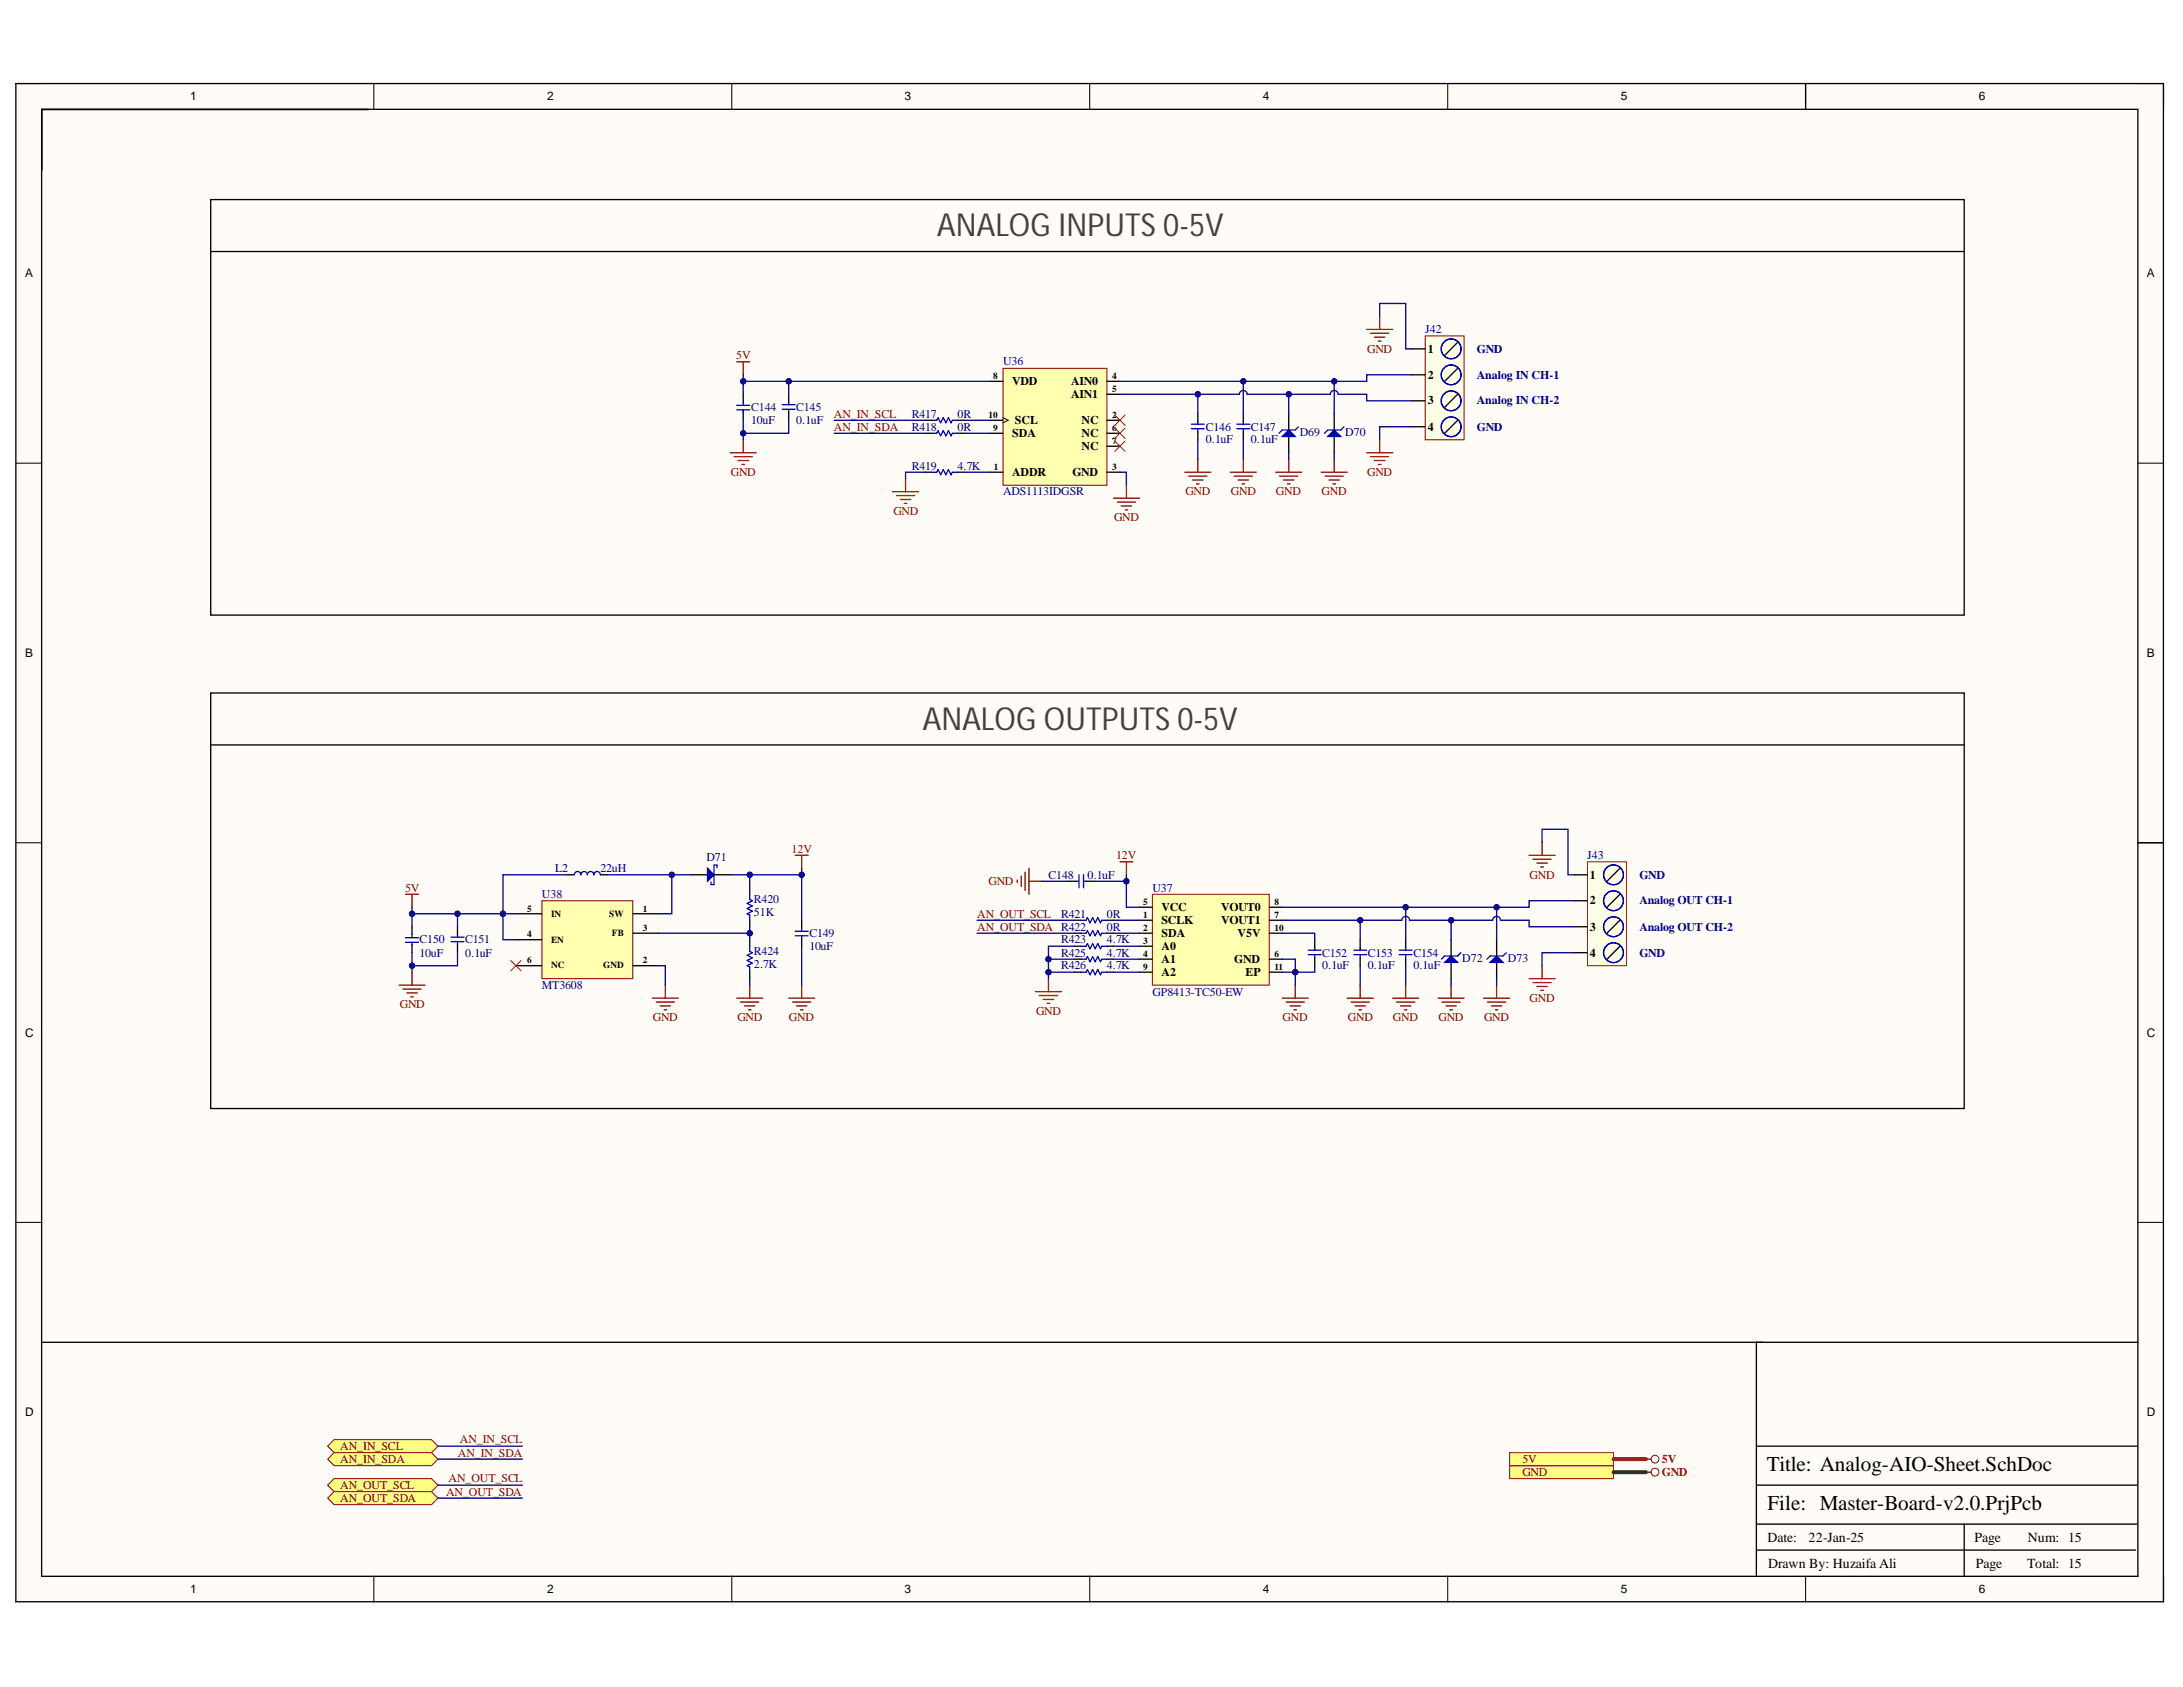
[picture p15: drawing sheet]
<svg xmlns="http://www.w3.org/2000/svg" width="279mm" height="216mm" viewBox="0 0 279 216" stroke-linecap="round" stroke-linejoin="round" font-family="sans-serif">
<defs><g id="words">
<g font-size="4.1" fill="#434343">
<text x="119.9" y="30.3">ANALOG INPUTS 0-5V</text>
<text x="118.1" y="93.4">ANALOG OUTPUTS 0-5V</text>
</g>
<g font-size="2.7">
<text x="226.1" y="188.3">Title: Analog-AIO-Sheet.SchDoc</text>
<text x="226.2" y="193.3">File: Master-Board-v2.0.PrjPcb</text>
</g>
<g font-size="1.8">
<text x="226.2" y="197.3">Date:</text>
<text x="231.5" y="197.3">22-Jan-25</text>
<text x="252.7" y="197.3">Page</text>
<text x="259.5" y="197.3">Num: 15</text>
<text x="226.3" y="200.6">Drawn By: Huzaifa Ali</text>
<text x="252.9" y="200.6">Page</text>
<text x="259.5" y="200.6">Total: 15</text>
</g>
<g font-size="1.5">
<text x="24.4" y="12.8">1</text>
<text x="70" y="12.8">2</text>
<text x="115.8" y="12.8">3</text>
<text x="161.6" y="12.8">4</text>
<text x="207.5" y="12.8">5</text>
<text x="253.3" y="12.8">6</text>
<text x="3.2" y="35.5">A</text>
<text x="274.8" y="35.5">A</text>
<text x="182.8" y="45.1">1</text>
<text x="129.6" y="49.3">VDD</text>
<text x="137.1" y="49.3">AIN0</text>
<text x="137.1" y="51">AIN1</text>
<text x="182.8" y="48.4">2</text>
<text x="182.8" y="51.7">3</text>
<text x="129.6" y="56">SDA</text>
<text x="129.9" y="54.3">SCL</text>
<text x="138.4" y="54.3">NC</text>
<text x="138.4" y="56">NC</text>
<text x="138.4" y="57.6">NC</text>
<text x="182.8" y="55.1">4</text>
<text x="129.6" y="61">ADDR</text>
<text x="137.3" y="61">GND</text>
<text x="3.2" y="84">B</text>
<text x="274.8" y="84">B</text>
<text x="203.5" y="112.4">1</text>
<text x="148.7" y="118.3">SCLK</text>
<text x="148.7" y="119.9">SDA</text>
<text x="148.7" y="116.6">VCC</text>
<text x="156.3" y="118.3">VOUT1</text>
<text x="156.3" y="116.6">VOUT0</text>
<text x="158.4" y="119.9">V5V</text>
<text x="203.5" y="115.7">2</text>
<text x="203.5" y="119.1">3</text>
<text x="148.7" y="121.6">A0</text>
<text x="148.7" y="123.3">A1</text>
<text x="148.7" y="124.9">A2</text>
<text x="158" y="123.3">GND</text>
<text x="159.4" y="124.9">EP</text>
<text x="203.5" y="122.4">4</text>
<text x="3.2" y="132.7">C</text>
<text x="274.8" y="132.7">C</text>
<text x="3.2" y="181.2">D</text>
<text x="274.8" y="181.2">D</text>
<text x="24.4" y="203.8">1</text>
<text x="70" y="203.8">2</text>
<text x="115.8" y="203.8">3</text>
<text x="161.6" y="203.8">4</text>
<text x="207.5" y="203.8">5</text>
<text x="253.3" y="203.8">6</text>
</g>
<g font-size="1.5" fill="#800000">
<text x="94.2" y="46">5V</text>
<text x="175" y="45.1">GND</text>
<text x="106.7" y="53.4">AN_IN_SCL</text>
<text x="106.7" y="55.1">AN_IN_SDA</text>
<text x="93.5" y="61">GND</text>
<text x="114.3" y="65.9">GND</text>
<text x="151.7" y="63.4">GND</text>
<text x="157.6" y="63.4">GND</text>
<text x="163.3" y="63.4">GND</text>
<text x="169.1" y="63.4">GND</text>
<text x="175" y="61">GND</text>
<text x="142.6" y="66.7">GND</text>
<text x="101.3" y="109.1">12V</text>
<text x="126.5" y="113.3">GND</text>
<text x="142.8" y="109.9">12V</text>
<text x="195.8" y="112.4">GND</text>
<text x="51.8" y="114.1">5V</text>
<text x="125.1" y="117.4">AN_OUT_SCL</text>
<text x="125.1" y="119.1">AN_OUT_SDA R422</text>
<text x="51.2" y="129">GND</text>
<text x="83.6" y="130.7">GND</text>
<text x="94.4" y="130.7">GND</text>
<text x="101" y="130.7">GND</text>
<text x="132.6" y="129.9">GND</text>
<text x="164.2" y="130.7">GND</text>
<text x="172.5" y="130.7">GND</text>
<text x="178.3" y="130.7">GND</text>
<text x="184.1" y="130.7">GND</text>
<text x="189.9" y="130.7">GND</text>
<text x="195.8" y="128.3">GND</text>
<text x="43.6" y="185.6">AN_IN_SCL</text>
<text x="58.9" y="184.7">AN_IN_SCL</text>
<text x="43.6" y="187.2">AN_IN_SDA</text>
<text x="43.6" y="190.6">AN_OUT_SCL</text>
<text x="57.1" y="191.4">AN_OUT_SDA</text>
<text x="57.4" y="189.7">AN_OUT_SCL</text>
<text x="58.6" y="186.4">AN_IN_SDA</text>
<text x="194.8" y="188.9">GND</text>
<text x="194.8" y="187.2">5V</text>
<text x="212.7" y="188.9">GND</text>
<text x="212.7" y="187.2">5V</text>
<text x="43.6" y="192.2">AN_OUT_SDA</text>
</g>
<g font-size="1.5" fill="#000080">
<text x="128.4" y="46.8">U36</text>
<text x="182.4" y="42.6">J42</text>
<text x="189" y="45.1">GND</text>
<text x="96.2" y="52.6">C144</text>
<text x="101.9" y="52.6">C145</text>
<text x="116.7" y="53.4">R417</text>
<text x="122.5" y="53.4">0R</text>
<text x="189" y="48.4">Analog IN CH-1</text>
<text x="189" y="51.7">Analog IN CH-2</text>
<text x="96.2" y="54.3">10uF</text>
<text x="101.9" y="54.3">0.1uF</text>
<text x="116.7" y="55.1">R418</text>
<text x="122.5" y="55.1">0R</text>
<text x="154.3" y="55.1">C146</text>
<text x="154.3" y="56.7">0.1uF</text>
<text x="160.1" y="55.1">C147</text>
<text x="160.1" y="56.7">0.1uF</text>
<text x="166.3" y="55.8">D69</text>
<text x="172.2" y="55.8">D70</text>
<text x="189" y="55.1">GND</text>
<text x="116.7" y="60.1">R419</text>
<text x="122.5" y="60.1">4.7K</text>
<text x="128.4" y="63.4">ADS1113IDGSR</text>
<text x="71" y="111.6">L2</text>
<text x="76.9" y="111.6">22uH</text>
<text x="90.4" y="110.2">D71</text>
<text x="134.2" y="112.4">C148</text>
<text x="139.2" y="112.4">0.1uF</text>
<text x="203.1" y="109.9">J43</text>
<text x="209.8" y="112.4">GND</text>
<text x="69.3" y="114.9">U38</text>
<text x="96.5" y="115.6">R420</text>
<text x="96.5" y="117.3">51K</text>
<text x="103.6" y="119.9">C149</text>
<text x="135.8" y="117.4">R421</text>
<text x="141.7" y="119.1">0R</text>
<text x="141.7" y="117.4">0R</text>
<text x="147.5" y="114.1">U37</text>
<text x="209.8" y="115.7">Analog OUT CH-1</text>
<text x="209.8" y="119.1">Analog OUT CH-2</text>
<text x="53.7" y="120.7">C150</text>
<text x="53.7" y="122.4">10uF</text>
<text x="59.5" y="120.7">C151</text>
<text x="59.5" y="122.4">0.1uF</text>
<text x="96.5" y="122.3">R424</text>
<text x="96.5" y="123.9">2.7K</text>
<text x="103.6" y="121.6">10uF</text>
<text x="135.8" y="124">R426</text>
<text x="135.8" y="122.4">R425</text>
<text x="135.8" y="120.7">R423</text>
<text x="141.7" y="124">4.7K</text>
<text x="141.7" y="122.4">4.7K</text>
<text x="141.7" y="120.7">4.7K</text>
<text x="169.2" y="122.4">C152</text>
<text x="169.2" y="124">0.1uF</text>
<text x="175.1" y="122.4">C153</text>
<text x="175.1" y="124">0.1uF</text>
<text x="180.9" y="122.4">C154</text>
<text x="180.9" y="124">0.1uF</text>
<text x="187.2" y="123.1">D72</text>
<text x="193" y="123.1">D73</text>
<text x="209.8" y="122.4">GND</text>
<text x="69.3" y="126.6">MT3608</text>
<text x="147.5" y="127.4">GP8413-TC50-EW</text>
</g>
<g font-size="1.2">
<text x="126.5" y="53.5">10</text>
<text x="127.1" y="48.5">8</text>
<text x="142.3" y="53.5">2</text>
<text x="142.3" y="48.5">4</text>
<text x="142.3" y="50.2">5</text>
<text x="127.1" y="55.1">9</text>
<text x="142.3" y="55.1">6</text>
<text x="142.3" y="56.8">7</text>
<text x="127.2" y="60.1">1</text>
<text x="142.3" y="60.1">3</text>
<text x="67.5" y="120">4</text>
<text x="67.5" y="116.7">5</text>
<text x="70.5" y="117.3">IN</text>
<text x="78" y="117.3">SW</text>
<text x="78.3" y="119.8">FB</text>
<text x="82.3" y="116.7">1</text>
<text x="82.3" y="119.1">3</text>
<text x="146.3" y="117.5">1</text>
<text x="146.3" y="119.1">2</text>
<text x="146.3" y="115.8">5</text>
<text x="163.1" y="117.5">7</text>
<text x="163.1" y="115.8">8</text>
<text x="163.1" y="119.1">10</text>
<text x="67.5" y="123.3">6</text>
<text x="70.5" y="120.6">EN</text>
<text x="70.5" y="123.9">NC</text>
<text x="77.2" y="123.9">GND</text>
<text x="82.3" y="123.3">2</text>
<text x="146.3" y="120.8">3</text>
<text x="146.3" y="122.5">4</text>
<text x="146.3" y="124.1">9</text>
<text x="163.1" y="122.5">6</text>
<text x="163.1" y="124.1">11</text>
</g>
</g></defs>
<g fill="#fffcf8">
<path d="M2 10.7h274.9v194.3h-274.9z" fill-rule="evenodd"/>
<path d="M5.4 14h268.2v187.7h-268.2z" fill-rule="evenodd"/>
</g>
<g fill="none" stroke="#000" stroke-width=".13">
<path d="M2 10.7h3.4M47.8 10.7v3.3M93.7 10.7v3.3M139.5 10.7v3.3M185.3 10.7v3.3M231.1 10.7v3.3M273.6 10.7h3.3v3.3M2 59.3h3.4M273.6 59.3h3.3M2 107.9h3.4M273.6 107.9h3.3M2 156.4h3.4"/>
<path d="M273.6 156.4h3.3M47.8 201.7v3.3M93.7 201.7v3.3M139.5 201.7v3.3M185.3 201.7v3.3M231.1 201.7v3.3M276.9 201.7v3.3"/>
</g>
<g fill="none" stroke="#000" stroke-width=".17">
<path d="M2 10.7h274.9v194.3h-274.9zM5.3 14h268.3v187.7h-268.3zM5.3 14h41.9M231.1 10.7v3.3M27 25.5h224.4v53.2h-224.4zM27 32.2h224.4M27 88.7h224.4v53.2h-224.4zM27 95.3h224.4M273.6 107.9h3.3M5.4 171.8h268.3M224.8 171.8v29.9M224.8 198.4h48.5"/>
<path d="M224.8 195.1h48.7M224.8 190.1h48.7M224.8 185.1h48.7M251.4 195.1v6.6"/>
</g>
<path d="M69.4 115.3h11.6v9.9h-11.6z" fill-rule="evenodd" fill="#ffffb0"/>
<path d="M69.4 115.3h11.6v9.9h-11.6z" fill="none" stroke="#800000" stroke-width=".13"/>
<path d="M58.6 118.6v1.1M66 116.9h3.4M72.7 112h.8M76.8 112h.9M81 116.9h3.3M81 119.4h3.3M88.5 112h2.1M91.4 112h2.1M58.6 120.9v1M66 123.6h3.4M66 120.3h3.4M81 123.6h3.3" fill="none" stroke="#000" stroke-width=".17"/>
<path d="M51.9 114.4h1.7M52.7 114.4v1.7M51.1 126.1h3.3M51.6 126.6h2.3M52.1 127.1h1.3M52.6 127.6h.3M52.7 124.4v1.7M83.5 127.7h3.3M84 128.2h2.3M84.5 128.7h1.3M85 129.2h.3M85.2 126.1v1.6" fill="none" stroke="#800000" stroke-width=".17"/>
<path d="M57.7 119.9h1.7M58.6 119.6v.3M73.5 112a.42 .42 0 0 1 .4-.5 .42 .42 0 0 1 .4 .5 .41 .41 0 0 1 .5-.5 .41 .41 0 0 1 .4 .5 .41 .41 0 0 1 .4-.5 .41 .41 0 0 1 .4 .5 .41 .41 0 0 1 .4-.5 .41 .41 0 0 1 .4 .5M57.7 120.5h1.7M58.6 120.6v.3" fill="none" stroke="#00f" stroke-width=".17"/>
<path d="M65.4 122.9l1.3 1.3M66.7 122.9l-1.3 1.3" fill="none" stroke="#f00" stroke-width=".13"/>
<path d="M90.6 111.1l.8 .9-.8 .8z" fill="#00f"/>
<g fill="none" stroke="#00f" stroke-width=".17">
<path d="M52.7 119.6v.3M90.6 111.1l.8 .9-.8 .8zM91 112.9v.3h.4M91.4 110.7v2.5M91.4 110.7h.4v.3M96 114.4v.7l.3 .2-.7 .3 .7 .3-.7 .4 .7 .3-.7 .3 .4 .2v.7M101.8 119.8h1.6M101.8 119.2h1.6M102.6 118.8v.3M102.6 119.8v.3M51.9 120.6h1.7M51.9 120h1.7"/>
<path d="M52.7 120.6v.3M96 121.1v.7l.3 .1-.7 .4 .7 .3-.7 .3 .7 .4-.7 .3 .4 .2v.6"/>
</g>
<path d="M101.8 109.5h1.6M102.6 109.5v1.6M94.3 127.7h3.3M94.8 128.2h2.3M95.3 128.7h1.3M95.8 129.2h.3M96 126.1v1.6M100.9 127.7h3.4M101.4 128.2h2.4M101.9 128.7h1.4M102.4 129.2h.4M102.6 126.1v1.6" fill="none" stroke="#800000" stroke-width=".17"/>
<path d="M52.7 118.6v1M96 113.6v.8M96 117.8v.8M102.6 117.8v1M52.7 120.8v1.1M96 120.3v.8M96 124.4v.8M102.6 120v1.1" fill="none" stroke="#000" stroke-width=".17"/>
<path d="M147.5 114.4h15v11.7h-15z" fill-rule="evenodd" fill="#ffffb0"/>
<path d="M147.5 114.4h15v11.7h-15z" fill="none" stroke="#800000" stroke-width=".13"/>
<g fill="none" stroke="#000" stroke-width=".17">
<path d="M136.7 112.8h1M137.5 117.8h.8M137.5 119.4h.8M138.9 112.8h1.1M141.7 117.8h.8M141.7 119.4h.8M145.8 117.8h1.7M145.8 119.4h1.7M145.8 116.1h1.7M162.5 117.8h1.6M162.5 119.4h1.6M162.5 116.1h1.6"/>
<path d="M137.5 121.1h.8M137.5 122.8h.8M137.5 124.4h.8M141.7 121.1h.8M141.7 122.8h.8M141.7 124.4h.8M145.8 121.1h1.7M145.8 122.8h1.7M145.8 124.4h1.7M162.5 122.8h1.6M162.5 124.4h1.6M168.3 120.3v1"/>
<path d="M168.3 122.6v1"/>
</g>
<g fill="none" stroke="#00f" stroke-width=".17">
<path d="M137.7 112.8h.3M138.1 112v1.6M138.3 119.4h.7l.2-.3 .3 .7 .3-.7 .4 .7 .3-.7 .3 .7 .2-.4h.7M138.3 117.8h.7l.2-.4 .3 .7 .3-.7 .4 .7 .3-.7 .3 .7 .2-.3h.7M138.7 112.8h.3M138.7 112v1.6M138.3 124.4h.7l.2-.3 .3 .7 .3-.7 .4 .7 .3-.7 .3 .7 .2-.4h.7M138.3 122.8h.7l.2-.4 .3 .7 .3-.7 .4 .7 .3-.7 .3 .7 .2-.3h.7M138.3 121.1h.7l.2-.3 .3 .6 .3-.6 .4 .6 .3-.6 .3 .6 .2-.3h.7M167.4 121.6h1.7M167.4 122.2h1.7M168.3 121.3v.3"/>
<path d="M168.3 122.3v.3"/>
</g>
<g fill="none" stroke="#800000" stroke-width=".17">
<path d="M130.2 112.6v.4M130.7 112.1v1.3M131.2 111.6v2.4M131.7 111.1v3.3M131.7 112.8h1.7M143.3 110.3h1.7M144.2 110.3v1.7M132.5 126.9h3.4M133 127.4h2.4M133.5 127.9h1.4M134 128.4h.4M134.2 125.2v1.7"/>
<path d="M164.1 127.7h3.3M164.6 128.2h2.3M165.1 128.7h1.3M165.6 129.2h.3M165.8 126.1v1.6"/>
</g>
<path d="M203.2 110.3h5v13.3h-5z" fill-rule="evenodd" fill="#ffffe8"/>
<path d="M203.2 110.3h5v13.3h-5z" fill="none" stroke="#800000" stroke-width=".13"/>
<g fill="none" stroke="#000" stroke-width=".17">
<path d="M201.5 112h1.7M201.5 115.3h1.7M201.5 118.6h1.7M207.3 111.1l-1.6 1.7M207.3 114.5l-1.6 1.6M207.3 117.8l-1.6 1.6M174.1 120.3v1M174.1 122.6v1M179.9 120.3v1M179.9 122.6v1M185.7 120.3v2M185.7 123.2v2.1"/>
<path d="M201.5 121.9h1.7M207.3 121.1l-1.6 1.7"/>
</g>
<g fill="none" stroke="#00f" stroke-width=".17">
<path d="M173.3 121.6h1.6M173.3 122.2h1.6M174.1 121.3v.3M174.1 122.3v.3M179.1 121.6h1.6M179.1 122.2h1.6M179.9 121.3v.3M179.9 122.3v.3"/>
<circle cx="206.5" cy="112" r="1.27"/>
<circle cx="206.5" cy="118.6" r="1.27"/>
<circle cx="206.5" cy="115.3" r="1.27"/>
<circle cx="206.5" cy="121.9" r="1.27"/>
</g>
<g fill="none" stroke="#800000" stroke-width=".17">
<path d="M195.7 109.5h3.3M196.2 110h2.3M196.7 110.5h1.3M197.2 111h.3M197.4 107.8v1.7M172.4 127.7h3.4M172.9 128.2h2.4M173.4 128.7h1.4M173.9 129.2h.4M174.1 126.1v1.6M178.3 127.7h3.3M178.7 128.2h2.4"/>
<path d="M179.2 128.7h1.4M179.7 129.2h.4M179.9 126.1v1.6M195.7 125.3h3.3M196.2 125.7h2.3M196.7 126.2h1.3M197.2 126.7h.3M197.4 123.6v1.7"/>
</g>
<path d="M184.9 123.2l.8-.9 .9 .9z" fill="#00f"/>
<path d="M184.9 123.2l.8-.9 .9 .9zM187 121.9l-.4 .4h-1.7l-.4 .5" fill="none" stroke="#00f" stroke-width=".17"/>
<path d="M191.6 120.3v2M191.6 123.2v2.1" fill="none" stroke="#000" stroke-width=".17"/>
<path d="M190.7 123.2l.9-.9 .8 .9z" fill="#00f"/>
<path d="M190.7 123.2l.9-.9 .8 .9zM192.8 121.9l-.4 .4h-1.7l-.4 .5" fill="none" stroke="#00f" stroke-width=".17"/>
<path d="M184.1 127.7h3.3M184.6 128.2h2.3M185.1 128.7h1.3M185.6 129.2h.3M185.7 126.1v1.6M189.9 127.7h3.3M190.4 128.2h2.3M190.9 128.7h1.3M191.4 129.2h.3M191.6 126.1v1.6" fill="none" stroke="#800000" stroke-width=".17"/>
<path d="M128.4 47.1h13.3v15h-13.3z" fill-rule="evenodd" fill="#ffffb0"/>
<path d="M128.4 47.1h13.3v15h-13.3z" fill="none" stroke="#800000" stroke-width=".13"/>
<g fill="none" stroke="#000" stroke-width=".17">
<path d="M95.1 50.5v1M95.1 52.7v1.1M100.9 50.5v1M100.9 52.8v1M118.4 53.8h.8M118.4 55.5h.8M122.6 53.8h.8M122.6 55.5h.8M126.7 53.8h1.7M126.7 48.8h1.7M126.7 55.5h1.7M141.7 53.8h1.6"/>
<path d="M141.7 48.8h1.6M141.7 50.5h1.6M141.7 55.5h1.6M141.7 57.1h1.6M118.4 60.4h.8M122.6 60.4h.8M126.7 60.4h1.7M141.7 60.4h1.6"/>
</g>
<path d="M128.4 53.5l.6 .3-.6 .3" fill="none" stroke="#000" stroke-width=".13"/>
<g fill="none" stroke="#800000" stroke-width=".17">
<path d="M93.5 57.9h3.3M94 58.4h2.3M94.3 46.3h1.7M94.5 58.9h1.3M95 59.4h.3M95.1 46.3v1.7M95.1 56.3v1.6M114.2 62.9h3.4M114.7 63.4h2.4M115.2 63.9h1.4M115.7 64.4h.4M115.9 61.3v1.6"/>
<path d="M142.5 63.8h3.3M143 64.3h2.3M143.5 64.8h1.3M144 65.3h.3M144.2 62.1v1.7"/>
</g>
<path d="M94.3 52.5h1.7M94.3 51.9h1.7M95.1 51.5v.3M95.1 52.5v.3M100.1 51.8h1.7M100.1 52.4h1.7M100.9 51.5v.3M100.9 52.5v.3M119.2 55.5h.7l.2-.4 .3 .7 .3-.7 .4 .7 .3-.7 .3 .7 .2-.3h.7M119.2 53.8h.7l.2-.3 .3 .6 .3-.6 .4 .6 .3-.6 .3 .6 .2-.3h.7M119.2 60.4h.7l.2-.3 .3 .7 .3-.7 .4 .7 .3-.7 .3 .7 .2-.4h.7" fill="none" stroke="#00f" stroke-width=".17"/>
<path d="M142.7 53.1l1.3 1.4M142.7 54.8l1.3 1.3M142.7 56.4l1.3 1.4M144 53.1l-1.3 1.4M144 54.8l-1.3 1.3M144 56.4l-1.3 1.4" fill="none" stroke="#f00" stroke-width=".13"/>
<path d="M182.4 43h5v13.3h-5z" fill-rule="evenodd" fill="#ffffe8"/>
<path d="M182.4 43h5v13.3h-5z" fill="none" stroke="#800000" stroke-width=".13"/>
<g fill="none" stroke="#000" stroke-width=".17">
<path d="M153.3 53v1M153.3 55.3v1M159.1 53v1M159.1 55.3v1M164.9 53v2M164.9 55.9v2M180.7 44.6h1.7M180.7 48h1.7M180.7 51.3h1.7M180.7 54.6h1.7M186.6 43.8l-1.7 1.7M186.6 47.1l-1.7 1.7"/>
<path d="M186.6 50.5l-1.7 1.6M186.6 53.8l-1.7 1.7"/>
</g>
<g fill="none" stroke="#00f" stroke-width=".17">
<path d="M152.5 54.3h1.6M152.5 54.9h1.6M153.3 54v.3M153.3 54.9v.4M158.3 54.3h1.7M158.3 54.9h1.7M159.1 54v.3M159.1 54.9v.4"/>
<circle cx="185.7" cy="54.6" r="1.27"/>
<circle cx="185.7" cy="48" r="1.27"/>
<circle cx="185.7" cy="44.6" r="1.27"/>
<circle cx="185.7" cy="51.3" r="1.27"/>
</g>
<g fill="none" stroke="#800000" stroke-width=".17">
<path d="M153.3 58.8v1.6M159.1 58.8v1.6M174.9 42.2h3.4M174.9 57.9h3.4M175.4 42.7h2.3M175.4 58.4h2.3M175.9 43.1h1.3M175.9 58.9h1.3M176.4 43.7h.4M176.4 59.4h.4M176.6 40.5v1.7M176.6 56.3v1.6"/>
<path d="M151.6 60.4h3.4M152.1 60.9h2.4M152.6 61.4h1.4M153.1 61.9h.4M157.5 60.4h3.3M158 60.9h2.3M158.5 61.4h1.3M159 61.9h.3"/>
</g>
<path d="M164.1 55.9l.8-.9 .9 .9z" fill="#00f"/>
<path d="M164.1 55.9l.8-.9 .9 .9zM166.2 54.6l-.4 .4h-1.7l-.4 .5" fill="none" stroke="#00f" stroke-width=".17"/>
<path d="M170.8 53v2M170.8 55.9v2" fill="none" stroke="#000" stroke-width=".17"/>
<path d="M169.9 55.9l.9-.9 .8 .9z" fill="#00f"/>
<path d="M169.9 55.9l.9-.9 .8 .9zM172 54.6l-.4 .4h-1.7l-.4 .5" fill="none" stroke="#00f" stroke-width=".17"/>
<path d="M164.9 58.8v1.6M170.8 58.8v1.6M163.3 60.4h3.3M163.8 60.9h2.3M164.3 61.4h1.3M164.8 61.9h.3M169.1 60.4h3.3M169.6 60.9h2.3M170.1 61.4h1.3M170.6 61.9h.3" fill="none" stroke="#800000" stroke-width=".17"/>
<path d="M193.2 187.6h13.3v1.6h-13.3z" fill-rule="evenodd" fill="#ffff80"/>
<g fill="none" stroke="#800000" stroke-width=".13">
<path d="M193.2 187.6h13.3v1.6h-13.3z"/>
<circle cx="211.8" cy="188.4" r=".5"/>
</g>
<path d="M210.7 188.4h.6" fill="none" stroke="#800000" stroke-width=".17"/>
<path d="M193.2 185.9h13.3v1.7h-13.3z" fill-rule="evenodd" fill="#ffff80"/>
<g fill="none" stroke="#800000" stroke-width=".13">
<path d="M193.2 185.9h13.3v1.7h-13.3z"/>
<circle cx="211.8" cy="186.7" r=".5"/>
</g>
<path d="M210.7 186.7h.6" fill="none" stroke="#800000" stroke-width=".17"/>
<path d="M42.8 184.2h12.4l.9 .9-.9 .8h-12.4l-.9-.8z" fill-rule="evenodd" fill="#ffff80"/>
<path d="M42.8 184.2h12.4l.9 .9-.9 .8h-12.4l-.9-.8z" fill="none" stroke="#800000" stroke-width=".13"/>
<path d="M41.9 186.7l.9-.8h12.4l.9 .8-.9 .9h-12.4z" fill-rule="evenodd" fill="#ffff80"/>
<path d="M41.9 186.7l.9-.8h12.4l.9 .8-.9 .9h-12.4z" fill="none" stroke="#800000" stroke-width=".13"/>
<path d="M42.8 189.2h12.4l.9 .9-.9 .8h-12.4l-.9-.8z" fill-rule="evenodd" fill="#ffff80"/>
<path d="M42.8 189.2h12.4l.9 .9-.9 .8h-12.4l-.9-.8z" fill="none" stroke="#800000" stroke-width=".13"/>
<path d="M42.8 190.9h12.4l.9 .8-.9 .9h-12.4l-.9-.9z" fill-rule="evenodd" fill="#ffff80"/>
<path d="M42.8 190.9h12.4l.9 .8-.9 .9h-12.4l-.9-.9z" fill="none" stroke="#800000" stroke-width=".13"/>
<path d="M58.6 121.9v1.7h-5.9" fill="none" stroke="#000080" stroke-width=".17"/>
<circle cx="52.7" cy="123.6" r=".33" fill="#000080"/>
<circle cx="52.7" cy="123.6" r=".33" fill="none" stroke="#000080" stroke-width=".13"/>
<path d="M52.7 116.9v1.7" fill="none" stroke="#000080" stroke-width=".17"/>
<circle cx="52.7" cy="116.9" r=".33" fill="#000080"/>
<circle cx="52.7" cy="116.9" r=".33" fill="none" stroke="#000080" stroke-width=".13"/>
<path d="M58.6 116.9v1.7" fill="none" stroke="#000080" stroke-width=".17"/>
<circle cx="58.6" cy="116.9" r=".33" fill="#000080"/>
<circle cx="58.6" cy="116.9" r=".33" fill="none" stroke="#000080" stroke-width=".13"/>
<path d="M64.4 116.9v3.4h1.6" fill="none" stroke="#000080" stroke-width=".17"/>
<circle cx="64.4" cy="116.9" r=".33" fill="#000080"/>
<circle cx="64.4" cy="116.9" r=".33" fill="none" stroke="#000080" stroke-width=".13"/>
<path d="M72.7 112h-8.3v4.9M84.3 123.6h.9v2.5" fill="none" stroke="#000080" stroke-width=".17"/>
<circle cx="64.4" cy="116.9" r=".33" fill="#000080"/>
<circle cx="64.4" cy="116.9" r=".33" fill="none" stroke="#000080" stroke-width=".13"/>
<path d="M77.7 112h8.3v4.9h-1.7" fill="none" stroke="#000080" stroke-width=".17"/>
<circle cx="86" cy="112" r=".33" fill="#000080"/>
<circle cx="86" cy="112" r=".33" fill="none" stroke="#000080" stroke-width=".13"/>
<path d="M86 112h2.5" fill="none" stroke="#000080" stroke-width=".17"/>
<circle cx="86" cy="112" r=".33" fill="#000080"/>
<circle cx="86" cy="112" r=".33" fill="none" stroke="#000080" stroke-width=".13"/>
<path d="M96 112v1.6" fill="none" stroke="#000080" stroke-width=".17"/>
<circle cx="96" cy="112" r=".33" fill="#000080"/>
<circle cx="96" cy="112" r=".33" fill="none" stroke="#000080" stroke-width=".13"/>
<path d="M96 118.6v.8h-11.7M96 125.2v.9" fill="none" stroke="#000080" stroke-width=".17"/>
<circle cx="96" cy="119.4" r=".33" fill="#000080"/>
<circle cx="96" cy="119.4" r=".33" fill="none" stroke="#000080" stroke-width=".13"/>
<path d="M96 119.4v.9" fill="none" stroke="#000080" stroke-width=".17"/>
<circle cx="96" cy="119.4" r=".33" fill="#000080"/>
<circle cx="96" cy="119.4" r=".33" fill="none" stroke="#000080" stroke-width=".13"/>
<path d="M102.6 112v5.8" fill="none" stroke="#000080" stroke-width=".17"/>
<circle cx="102.6" cy="112" r=".33" fill="#000080"/>
<circle cx="102.6" cy="112" r=".33" fill="none" stroke="#000080" stroke-width=".13"/>
<path d="M102.6 121.1v5M134.2 122.8h3.3M142.5 121.1h3.3M142.5 122.8h3.3M142.5 124.4h3.3" fill="none" stroke="#000080" stroke-width=".17"/>
<circle cx="134.2" cy="122.8" r=".33" fill="#000080"/>
<circle cx="134.2" cy="122.8" r=".33" fill="none" stroke="#000080" stroke-width=".13"/>
<path d="M134.2 124.4h3.3" fill="none" stroke="#000080" stroke-width=".17"/>
<circle cx="134.2" cy="124.4" r=".33" fill="#000080"/>
<circle cx="134.2" cy="124.4" r=".33" fill="none" stroke="#000080" stroke-width=".13"/>
<path d="M125 119.4h12.5M125 117.8h12.5M133.4 112.8h3.3M142.5 119.4h3.3M142.5 117.8h3.3M144.2 112v.8h-4.2" fill="none" stroke="#000080" stroke-width=".17"/>
<circle cx="144.2" cy="112.8" r=".33" fill="#000080"/>
<circle cx="144.2" cy="112.8" r=".33" fill="none" stroke="#000080" stroke-width=".13"/>
<path d="M144.2 112.8v3.3h1.6" fill="none" stroke="#000080" stroke-width=".17"/>
<circle cx="144.2" cy="112.8" r=".33" fill="#000080"/>
<circle cx="144.2" cy="112.8" r=".33" fill="none" stroke="#000080" stroke-width=".13"/>
<path d="M164.1 119.4h4.2v.9M174.1 117.8v2.5M197.4 107.8v-1.7h3.3v5.9h.8M201.5 121.9h-4.1v1.7" fill="none" stroke="#000080" stroke-width=".17"/>
<circle cx="174.1" cy="117.8" r=".33" fill="#000080"/>
<circle cx="174.1" cy="117.8" r=".33" fill="none" stroke="#000080" stroke-width=".13"/>
<path d="M179.9 116.1v4.2" fill="none" stroke="#000080" stroke-width=".17"/>
<circle cx="179.9" cy="116.1" r=".33" fill="#000080"/>
<circle cx="179.9" cy="116.1" r=".33" fill="none" stroke="#000080" stroke-width=".13"/>
<path d="M185.7 117.8v2.5M174.1 123.6v2.5M179.9 123.6v2.5M185.7 125.3v.8M191.6 125.3v.8" fill="none" stroke="#000080" stroke-width=".17"/>
<circle cx="185.7" cy="117.8" r=".33" fill="#000080"/>
<circle cx="185.7" cy="117.8" r=".33" fill="none" stroke="#000080" stroke-width=".13"/>
<path d="M191.6 116.1v4.2" fill="none" stroke="#000080" stroke-width=".17"/>
<circle cx="191.5" cy="116.1" r=".33" fill="#000080"/>
<circle cx="191.5" cy="116.1" r=".33" fill="none" stroke="#000080" stroke-width=".13"/>
<path d="M100.9 53.8v1.7h-5.8M118.4 60.4h-2.5v.9M123.4 60.4h3.3M143.3 60.4h.9v1.7" fill="none" stroke="#000080" stroke-width=".17"/>
<circle cx="95.1" cy="55.5" r=".33" fill="#000080"/>
<circle cx="95.1" cy="55.5" r=".33" fill="none" stroke="#000080" stroke-width=".13"/>
<path d="M95.1 48.8v1.7" fill="none" stroke="#000080" stroke-width=".17"/>
<circle cx="95.1" cy="48.8" r=".33" fill="#000080"/>
<circle cx="95.1" cy="48.8" r=".33" fill="none" stroke="#000080" stroke-width=".13"/>
<path d="M100.9 48.8v1.7" fill="none" stroke="#000080" stroke-width=".17"/>
<circle cx="100.9" cy="48.8" r=".33" fill="#000080"/>
<circle cx="100.9" cy="48.8" r=".33" fill="none" stroke="#000080" stroke-width=".13"/>
<path d="M95.1 48v.8h31.6M106.8 55.5h11.6M106.8 53.8h11.6M123.4 55.5h3.3M123.4 53.8h3.3" fill="none" stroke="#000080" stroke-width=".17"/>
<circle cx="100.9" cy="48.8" r=".33" fill="#000080"/>
<circle cx="100.9" cy="48.8" r=".33" fill="none" stroke="#000080" stroke-width=".13"/>
<circle cx="95.1" cy="48.8" r=".33" fill="#000080"/>
<circle cx="95.1" cy="48.8" r=".33" fill="none" stroke="#000080" stroke-width=".13"/>
<path d="M95.1 53.8v2.5" fill="none" stroke="#000080" stroke-width=".17"/>
<circle cx="95.1" cy="55.5" r=".33" fill="#000080"/>
<circle cx="95.1" cy="55.5" r=".33" fill="none" stroke="#000080" stroke-width=".13"/>
<path d="M153.3 50.5v2.5M176.6 40.5v-1.7h3.3v5.8h.8M180.7 54.6h-4.1v1.7" fill="none" stroke="#000080" stroke-width=".17"/>
<circle cx="153.3" cy="50.5" r=".33" fill="#000080"/>
<circle cx="153.3" cy="50.5" r=".33" fill="none" stroke="#000080" stroke-width=".13"/>
<path d="M159.1 48.8v4.2" fill="none" stroke="#000080" stroke-width=".17"/>
<circle cx="159.1" cy="48.8" r=".33" fill="#000080"/>
<circle cx="159.1" cy="48.8" r=".33" fill="none" stroke="#000080" stroke-width=".13"/>
<path d="M153.3 56.3v2.5M159.1 56.3v2.5M164.9 50.5v2.5M164.9 57.9v.9M170.8 57.9v.9" fill="none" stroke="#000080" stroke-width=".17"/>
<circle cx="164.9" cy="50.5" r=".33" fill="#000080"/>
<circle cx="164.9" cy="50.5" r=".33" fill="none" stroke="#000080" stroke-width=".13"/>
<path d="M170.8 48.8v4.2" fill="none" stroke="#000080" stroke-width=".17"/>
<circle cx="170.8" cy="48.8" r=".33" fill="#000080"/>
<circle cx="170.8" cy="48.8" r=".33" fill="none" stroke="#000080" stroke-width=".13"/>
<path d="M143.3 50.5h15.3a.5 .5 0 0 1 .5-.5 .5 .5 0 0 1 .5 .5h10.7a.5 .5 0 0 1 .5-.5 .5 .5 0 0 1 .5 .5h3.6v.8h5.8" fill="none" stroke="#000080" stroke-width=".17"/>
<circle cx="164.9" cy="50.5" r=".33" fill="#000080"/>
<circle cx="164.9" cy="50.5" r=".33" fill="none" stroke="#000080" stroke-width=".13"/>
<circle cx="153.3" cy="50.5" r=".33" fill="#000080"/>
<circle cx="153.3" cy="50.5" r=".33" fill="none" stroke="#000080" stroke-width=".13"/>
<path d="M180.7 48h-5.8v.8h-31.6" fill="none" stroke="#000080" stroke-width=".17"/>
<circle cx="170.8" cy="48.8" r=".33" fill="#000080"/>
<circle cx="170.8" cy="48.8" r=".33" fill="none" stroke="#000080" stroke-width=".13"/>
<circle cx="159.1" cy="48.8" r=".33" fill="#000080"/>
<circle cx="159.1" cy="48.8" r=".33" fill="none" stroke="#000080" stroke-width=".13"/>
<path d="M52.7 116.1v.8h13.3" fill="none" stroke="#000080" stroke-width=".17"/>
<circle cx="52.7" cy="116.9" r=".33" fill="#000080"/>
<circle cx="52.7" cy="116.9" r=".33" fill="none" stroke="#000080" stroke-width=".13"/>
<circle cx="58.6" cy="116.9" r=".33" fill="#000080"/>
<circle cx="58.6" cy="116.9" r=".33" fill="none" stroke="#000080" stroke-width=".13"/>
<circle cx="64.4" cy="116.9" r=".33" fill="#000080"/>
<circle cx="64.4" cy="116.9" r=".33" fill="none" stroke="#000080" stroke-width=".13"/>
<path d="M102.6 111.1v.9h-9.1" fill="none" stroke="#000080" stroke-width=".17"/>
<circle cx="96" cy="112" r=".33" fill="#000080"/>
<circle cx="96" cy="112" r=".33" fill="none" stroke="#000080" stroke-width=".13"/>
<circle cx="102.6" cy="112" r=".33" fill="#000080"/>
<circle cx="102.6" cy="112" r=".33" fill="none" stroke="#000080" stroke-width=".13"/>
<path d="M137.5 121.1h-3.3v4.1" fill="none" stroke="#000080" stroke-width=".17"/>
<circle cx="134.2" cy="122.8" r=".33" fill="#000080"/>
<circle cx="134.2" cy="122.8" r=".33" fill="none" stroke="#000080" stroke-width=".13"/>
<circle cx="134.2" cy="124.4" r=".33" fill="#000080"/>
<circle cx="134.2" cy="124.4" r=".33" fill="none" stroke="#000080" stroke-width=".13"/>
<path d="M168.3 123.6v.8h-4.2" fill="none" stroke="#000080" stroke-width=".17"/>
<circle cx="165.8" cy="124.4" r=".33" fill="#000080"/>
<circle cx="165.8" cy="124.4" r=".33" fill="none" stroke="#000080" stroke-width=".13"/>
<path d="M164.1 117.8h15.3a.5 .5 0 0 1 .5-.5 .5 .5 0 0 1 .5 .5h10.6a.5 .5 0 0 1 .5-.5 .5 .5 0 0 1 .5 .5h3.7v.8h5.8" fill="none" stroke="#000080" stroke-width=".17"/>
<circle cx="185.7" cy="117.8" r=".33" fill="#000080"/>
<circle cx="185.7" cy="117.8" r=".33" fill="none" stroke="#000080" stroke-width=".13"/>
<circle cx="174.1" cy="117.8" r=".33" fill="#000080"/>
<circle cx="174.1" cy="117.8" r=".33" fill="none" stroke="#000080" stroke-width=".13"/>
<path d="M201.5 115.3h-5.8v.8h-31.6" fill="none" stroke="#000080" stroke-width=".17"/>
<circle cx="191.5" cy="116.1" r=".33" fill="#000080"/>
<circle cx="191.5" cy="116.1" r=".33" fill="none" stroke="#000080" stroke-width=".13"/>
<circle cx="179.9" cy="116.1" r=".33" fill="#000080"/>
<circle cx="179.9" cy="116.1" r=".33" fill="none" stroke="#000080" stroke-width=".13"/>
<path d="M52.7 121.9v2.5" fill="none" stroke="#000080" stroke-width=".17"/>
<circle cx="52.7" cy="123.6" r=".33" fill="#000080"/>
<circle cx="52.7" cy="123.6" r=".33" fill="none" stroke="#000080" stroke-width=".13"/>
<path d="M206.5 188.4h4.2" fill="none" stroke="#274e13" stroke-width=".51"/>
<path d="M206.5 186.7h4.2" fill="none" stroke="#f00" stroke-width=".51"/>
<path d="M164.1 122.8h1.7M165.8 124.4v1.7M56.1 185.1h10.8M56.1 186.7h10.8M56.1 190.1h10.8M56.1 191.7h10.8" fill="none" stroke="#000080" stroke-width=".17"/>
<circle cx="165.8" cy="124.4" r=".33" fill="#000080"/>
<circle cx="165.8" cy="124.4" r=".33" fill="none" stroke="#000080" stroke-width=".13"/>
<path d="M165.8 122.8v1.6" fill="none" stroke="#000080" stroke-width=".17"/>
<circle cx="165.8" cy="124.4" r=".33" fill="#000080"/>
<circle cx="165.8" cy="124.4" r=".33" fill="none" stroke="#000080" stroke-width=".13"/>
<use href="#words"/>
</svg>
